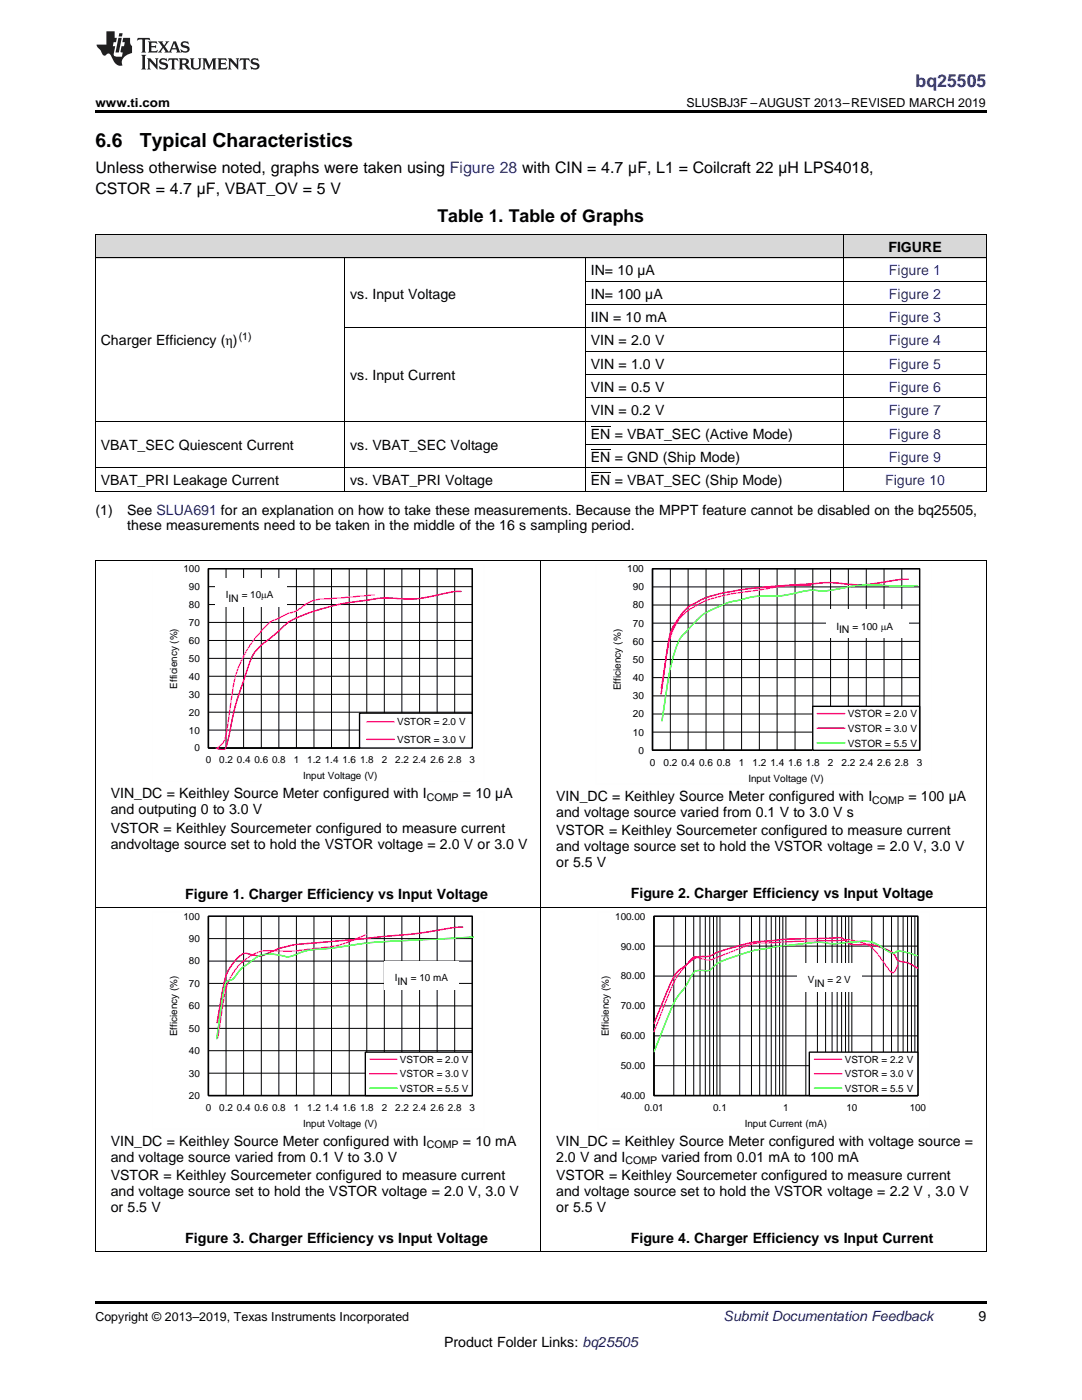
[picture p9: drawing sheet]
<svg xmlns="http://www.w3.org/2000/svg" width="216mm" height="279mm" viewBox="0 0 216 279" stroke-linecap="round" stroke-linejoin="round" font-family="sans-serif">
<defs><g id="words">
<g font-size="3.9">
<text x="19" y="29.3">6.6</text>
<text x="27.9" y="29.3">Typical Characteristics</text>
</g>
<text font-size="3.5" fill="#00f" x="182.7" y="17.3">bq25505</text>
<text font-size="3.5" x="87.3" y="44.3">Table 1. Table of Graphs</text>
<g font-size="3.2">
<text x="19" y="34.4">Unless otherwise noted, graphs were taken using Figure 28 with CIN = 4.7 µF, L1 = Coilcraft 22 µH LPS4018,</text>
<text x="19" y="38.7">CSTOR = 4.7 µF, VBAT_OV = 5 V</text>
</g>
<g font-size="2.8">
<text x="177.3" y="50.3">FIGURE</text>
<text x="69.9" y="59.6">vs. Input Voltage</text>
<text x="117.9" y="54.9">IN= 10 µA</text>
<text x="117.9" y="59.6">IN= 100 µA</text>
<text x="117.9" y="64.2">IIN = 10 mA</text>
<text x="20.1" y="68.9">Charger Efficiency (η)</text>
<text x="117.9" y="68.9">VIN = 2.0 V</text>
<text x="69.9" y="75.9">vs. Input Current</text>
<text x="117.9" y="73.6">VIN = 1.0 V</text>
<text x="117.9" y="78.2">VIN = 0.5 V</text>
<text x="117.9" y="82.9">VIN = 0.2 V</text>
<text x="20.1" y="89.9">VBAT_SEC Quiescent Current</text>
<text x="69.9" y="89.9">vs. VBAT_SEC Voltage</text>
<text x="117.9" y="87.5">EN = VBAT_SEC (Active Mode)</text>
<text x="117.9" y="92.2">EN = GND (Ship Mode)</text>
<text x="20.1" y="96.8">VBAT_PRI Leakage Current</text>
<text x="69.9" y="96.8">vs. VBAT_PRI Voltage</text>
<text x="117.9" y="96.8">EN = VBAT_SEC (Ship Mode)</text>
<text x="19" y="102.7">(1)</text>
<text x="25.4" y="102.7">See SLUA691 for an explanation on how to take these measurements. Because the MPPT feature cannot be disabled on the bq25505,</text>
<text x="25.4" y="105.9">these measurements need to be taken in the middle of the 16 s sampling period.</text>
<text x="22.1" y="159.3">VIN_DC = Keithley Source Meter configured with I</text>
<text x="92.4" y="159.3">= 10 µA</text>
<text x="111" y="159.8">VIN_DC = Keithley Source Meter configured with I</text>
<text x="181.3" y="159.8">= 100 µA</text>
<text x="22.1" y="162.5">and outputing 0 to 3.0 V</text>
<text x="22.1" y="166.2">VSTOR = Keithley Sourcemeter configured to measure current</text>
<text x="111" y="163">and voltage source varied from 0.1 V to 3.0 V s</text>
<text x="111" y="166.7">VSTOR = Keithley Sourcemeter configured to measure current</text>
<text x="22.1" y="169.4">andvoltage source set to hold the VSTOR voltage = 2.0 V or 3.0 V</text>
<text x="111" y="169.9">and voltage source set to hold the VSTOR voltage = 2.0 V, 3.0 V</text>
<text x="111" y="173.1">or 5.5 V</text>
<text x="37" y="179.5">Figure 1. Charger Efficiency vs Input Voltage</text>
<text x="125.9" y="179.2">Figure 2. Charger Efficiency vs Input Voltage</text>
<text x="22.1" y="228.6">VIN_DC = Keithley Source Meter configured with I</text>
<text x="22.1" y="231.8">and voltage source varied from 0.1 V to 3.0 V</text>
<text x="92.4" y="228.6">= 10 mA</text>
<text x="111" y="228.6">VIN_DC = Keithley Source Meter configured with voltage source =</text>
<text x="111" y="231.8">2.0 V and I</text>
<text x="132" y="231.8">varied from 0.01 mA to 100 mA</text>
<text x="22.1" y="235.5">VSTOR = Keithley Sourcemeter configured to measure current</text>
<text x="22.1" y="238.7">and voltage source set to hold the VSTOR voltage = 2.0 V, 3.0 V</text>
<text x="111" y="235.5">VSTOR = Keithley Sourcemeter configured to measure current</text>
<text x="111" y="238.7">and voltage source set to hold the VSTOR voltage = 2.2 V , 3.0 V</text>
<text x="22.1" y="241.9">or 5.5 V</text>
<text x="111" y="241.9">or 5.5 V</text>
<text x="37" y="248">Figure 3. Charger Efficiency vs Input Voltage</text>
<text x="125.9" y="248">Figure 4. Charger Efficiency vs Input Current</text>
<text x="195.3" y="263.6">9</text>
<text x="88.6" y="268.9">Product Folder Links: bq25505</text>
</g>
<g font-size="2.8" fill="#00f">
<text x="177.4" y="54.9">Figure 1</text>
<text x="177.4" y="59.6">Figure 2</text>
<text x="177.4" y="64.2">Figure 3</text>
<text x="177.4" y="68.9">Figure 4</text>
<text x="177.4" y="73.6">Figure 5</text>
<text x="177.4" y="78.2">Figure 6</text>
<text x="177.4" y="82.9">Figure 7</text>
<text x="177.4" y="87.5">Figure 8</text>
<text x="177.4" y="92.2">Figure 9</text>
<text x="176.6" y="96.8">Figure 10</text>
</g>
<text font-size="2.8" fill="#0000c8" x="144.4" y="263.6">Submit Documentation Feedback</text>
<g font-size="2.5">
<text x="19" y="21.4">www.ti.com</text>
<text x="137" y="21.4">SLUSBJ3F –AUGUST 2013–REVISED MARCH 2019</text>
<text x="19" y="263.6">Copyright © 2013–2019, Texas Instruments Incorporated</text>
</g>
<g font-size="2.1">
<text x="47.6" y="67.8">(1)</text>
<text x="45.6" y="120.1">IN</text>
<text x="167.5" y="126.4">IN</text>
<text x="85.2" y="159.8">COMP</text>
<text x="174.1" y="160.4">COMP</text>
<text x="79.3" y="196.5">IN</text>
<text x="162.5" y="196.9">IN</text>
<text x="85.2" y="229.2">COMP</text>
<text x="124.8" y="232.4">COMP</text>
</g>
<g font-size="2">
<text x="36.6" y="114.2">100</text>
<text x="37.7" y="117.8">90</text>
<text x="45.1" y="119.3">I</text>
<text x="48.2" y="119.3">= 10PA</text>
<text x="125.2" y="114.2">100</text>
<text x="126.3" y="117.8">90</text>
<text x="37.7" y="124.9">70</text>
<text x="37.7" y="121.3">80</text>
<text x="126.3" y="125.1">70</text>
<text x="126.3" y="121.4">80</text>
<text x="166.9" y="125.6">I</text>
<text x="170.1" y="125.6">= 100 P</text>
<text x="176.9" y="125.6">A</text>
<text x="37.7" y="128.5">60</text>
<text x="126.3" y="128.7">60</text>
<text x="35.3" y="137.5" transform="rotate(-90 35.3 137.5)">Efficiency (%)</text>
<text x="37.7" y="135.7">40</text>
<text x="37.7" y="132.1">50</text>
<text x="123.9" y="137.8" transform="rotate(-90 123.9 137.8)">Efficiency (%)</text>
<text x="126.3" y="135.9">40</text>
<text x="126.3" y="132.3">50</text>
<text x="37.7" y="142.8">20</text>
<text x="37.7" y="139.2">30</text>
<text x="126.3" y="143.2">20</text>
<text x="126.3" y="139.6">30</text>
<text x="169.2" y="143.1">VSTOR = 2.0 V</text>
<text x="37.7" y="146.4">10</text>
<text x="38.8" y="150">0</text>
<text x="79.2" y="144.8">VSTOR = 2.0 V</text>
<text x="79.2" y="148.3">VSTOR = 3.0 V</text>
<text x="126.3" y="146.8">10</text>
<text x="169.2" y="146.1">VSTOR = 3.0 V</text>
<text x="169.2" y="149">VSTOR = 5.5 V</text>
<text x="41.1" y="152.4">0</text>
<text x="43.8" y="152.4">0.2 0.4 0.6 0.8</text>
<text x="58.6" y="152.4">1</text>
<text x="60.5" y="155.5">Input Voltage (V)</text>
<text x="61.3" y="152.4">1.2 1.4 1.6 1.8</text>
<text x="76.2" y="152.4">2</text>
<text x="78.9" y="152.4">2.2 2.4 2.6 2.8</text>
<text x="93.7" y="152.4">3</text>
<text x="127.4" y="150.4">0</text>
<text x="129.7" y="152.9">0</text>
<text x="132.4" y="152.9">0.2 0.4 0.6 0.8</text>
<text x="147.4" y="152.9">1</text>
<text x="150.2" y="152.9">1.2 1.4 1.6 1.8</text>
<text x="165.2" y="152.9">2</text>
<text x="167.9" y="152.9">2.2 2.4 2.6 2.8</text>
<text x="183" y="152.9">3</text>
<text x="149.4" y="156">Input Voltage (V)</text>
<text x="36.6" y="183.5">100</text>
<text x="122.8" y="183.5">100.00</text>
<text x="37.7" y="188">90</text>
<text x="123.9" y="189.5">90.00</text>
<text x="37.7" y="197">70</text>
<text x="37.7" y="192.5">80</text>
<text x="78.8" y="195.8">I</text>
<text x="82" y="195.8">= 10 mA</text>
<text x="123.9" y="195.5">80.00</text>
<text x="161.2" y="196.2">V</text>
<text x="165.1" y="196.2">= 2 V</text>
<text x="37.7" y="201.4">60</text>
<text x="123.9" y="201.4">70.00</text>
<text x="35.3" y="206.8" transform="rotate(-90 35.3 206.8)">Efficiency (%)</text>
<text x="37.7" y="205.9">50</text>
<text x="121.5" y="206.8" transform="rotate(-90 121.5 206.8)">Efficiency (%)</text>
<text x="123.9" y="207.4">60.00</text>
<text x="37.7" y="214.9">30</text>
<text x="37.7" y="210.4">40</text>
<text x="79.8" y="212.1">VSTOR = 2.0 V</text>
<text x="79.8" y="215">VSTOR = 3.0 V</text>
<text x="123.9" y="213.4">50.00</text>
<text x="168.6" y="212.1">VSTOR = 2.2 V</text>
<text x="168.6" y="215">VSTOR = 3.0 V</text>
<text x="37.7" y="219.3">20</text>
<text x="41.1" y="221.7">0</text>
<text x="43.8" y="221.7">0.2 0.4 0.6 0.8</text>
<text x="58.6" y="221.7">1</text>
<text x="61.3" y="221.7">1.2 1.4 1.6 1.8</text>
<text x="76.2" y="221.7">2</text>
<text x="78.9" y="221.7">2.2 2.4 2.6 2.8</text>
<text x="79.8" y="217.9">VSTOR = 5.5 V</text>
<text x="93.7" y="221.7">3</text>
<text x="123.9" y="219.3">40.00</text>
<text x="128.6" y="221.7">0.01</text>
<text x="142.3" y="221.7">0.1</text>
<text x="156.3" y="221.7">1</text>
<text x="168.6" y="217.9">VSTOR = 5.5 V</text>
<text x="168.9" y="221.7">10</text>
<text x="181.5" y="221.7">100</text>
<text x="60.5" y="224.9">Input Voltage (V)</text>
<text x="148.6" y="224.9">Input Current (mA)</text>
</g>
</g></defs>
<g fill="#d8d8d8">
<path d="M19 46.9h49.8v4.6h-49.8z"/>
<path d="M68.8 46.9h48v4.6h-48z"/>
<path d="M116.8 46.9h51.6v4.6h-51.6z"/>
<path d="M168.4 46.9h28.4v4.6h-28.4z"/>
</g>
<path d="M19 249.7l.2 .1zM196.7 249.7l.1 .1zM19 259.7h177.8v.5h-177.8z" fill="#000"/>
<g fill="none" stroke="#000" stroke-width=".2">
<path d="M19.1 181.2v68.6M41.6 182.9h52.6v35.7h-52.6zM41.6 196.3h52.6M41.6 191.8h52.6M41.6 187.3h52.6M45.1 182.9v35.7M48.6 182.9v35.7M52.1 182.9v35.7M55.6 182.9v35.7M59.1 182.9v35.7M62.6 182.9v35.7M66.1 182.9v35.7"/>
<path d="M69.7 182.9v35.7M73.2 182.9v35.7M76.7 182.9v35.7M80.2 182.9v35.7M83.7 182.9v35.7M87.2 182.9v35.7M90.7 182.9v35.7M107.9 181.2v68.6M196.8 181.2v68.6M41.6 214.2h52.6M41.6 209.7h52.6M41.6 205.2h52.6"/>
<path d="M41.6 200.7h52.6M19 249.7h177.8"/>
</g>
<path d="M41.6 182.8h52.6v35.8h-52.6zM41.6 182.8v35.8h52.6" fill="none" stroke="#000" stroke-width=".27"/>
<path d="M73.1 186.6l-1.4 .5a21.4 21.4 0 0 1-9.2 2.2 38.7 38.7 0 0 1-9.5 .4 9.8 9.8 0 0 0-7.2 5.7 33.3 33.3 0 0 0-1.9 8.6l-.4 3.2" fill="none" stroke="#f0f" stroke-width=".27"/>
<path d="M92.3 185l-1.3 .1a127.2 127.2 0 0 1-16.4 2l-8.4 .8a56.5 56.5 0 0 0-9.3 1.1l-1.4 .3-1 .5a5 5 0 0 1-4.2 .7 2.26 2.26 0 0 0-3.2 1 9.6 9.6 0 0 0-2.6 5.9l-1.2 6.7" fill="none" stroke="#f00" stroke-width=".27"/>
<path d="M94.6 187l-11.8 .6a106 106 0 0 0-17.2 1.7 16.5 16.5 0 0 0-7.7 1.6l-.6 .1-1.5-.4a5.9 5.9 0 0 0-6 1.5 7.7 7.7 0 0 0-3 3l-.6 .5a1.59 1.59 0 0 0-1.5 1.6l-1.4 10.1" fill="none" stroke="#0f0" stroke-width=".27"/>
<path d="M72.9 210h21.4v8.7h-21.4z" fill-rule="evenodd" fill="#fff"/>
<path d="M72.9 210h21.3v8.6h-21.3z" fill="none" stroke="#000" stroke-width=".27"/>
<path d="M73.8 211.4h5.4" fill="none" stroke="#f0f" stroke-width=".27"/>
<path d="M73.8 214.3h5.4" fill="none" stroke="#f00" stroke-width=".27"/>
<path d="M73.8 217.2h5.4" fill="none" stroke="#0f0" stroke-width=".27"/>
<path d="M30.4 182h66.3v43.4h-66.3z" fill="none" stroke="#fefefe" stroke-width=".2" stroke-dasharray=".3 .1" stroke-linecap="butt"/>
<path d="M76.8 191.8h14.8v5.7h-14.8z" fill-rule="evenodd" fill="#fff"/>
<g fill="none" stroke="#000" stroke-width=".2">
<path d="M130.5 182.9h52.6v35.7h-52.6zM130.5 194.8h52.6M130.5 188.8h52.6M134.4 182.9v35.7M136.8 182.9v35.7M138.4 182.9v35.7M139.7 182.9v35.7M140.7 182.9v35.7M141.6 182.9v35.7M142.4 182.9v35.7M143 182.9v35.7M143.7 182.9v35.7"/>
<path d="M147.6 182.9v35.7M149.9 182.9v35.7M151.6 182.9v35.7M152.9 182.9v35.7M153.9 182.9v35.7M154.8 182.9v35.7M155.6 182.9v35.7M156.2 182.9v35.7M156.8 182.9v35.7M160.8 182.9v35.7M163.1 182.9v35.7M164.7 182.9v35.7"/>
<path d="M166 182.9v35.7M167 182.9v35.7M167.9 182.9v35.7M168.7 182.9v35.7M169.4 182.9v35.7M170 182.9v35.7M174 182.9v35.7M176.3 182.9v35.7M177.9 182.9v35.7M179.2 182.9v35.7M180.2 182.9v35.7M181.1 182.9v35.7"/>
<path d="M181.9 182.9v35.7M182.6 182.9v35.7M130.5 212.7h52.6M130.5 206.7h52.6M130.5 200.7h52.6"/>
</g>
<path d="M130.5 182.8h52.6v35.8h-52.6zM130.5 182.8v35.8h52.6" fill="none" stroke="#000" stroke-width=".27"/>
<path d="M179.2 192.6l-.5 1.1-.5 .4a3.4 3.4 0 0 1-1.6-1.6l-1.1-1.6a7.5 7.5 0 0 0-6.9-3.3l-13.8 .5a16.4 16.4 0 0 0-9 1.9l-.8 .3a13.1 13.1 0 0 1-3.8 1.3l-1.9-.5a1 1 0 0 0-1.5 .4l-1 1.3a14.5 14.5 0 0 0-3.4 5.7l-2.9 7.4" fill="none" stroke="#f0f" stroke-width=".27"/>
<path d="M183.1 193.2l-.3-.2a6.4 6.4 0 0 0-3.3-1.2 1.57 1.57 0 0 1-.9-1.1 5.8 5.8 0 0 0-3.4-1.8 12.4 12.4 0 0 0-4.8-.4 5.5 5.5 0 0 1-2.5-1.3l-.7-.1-2.9 .2a111.8 111.8 0 0 0-14.4 .8l-2.3 .6a21.7 21.7 0 0 0-6 2.1l-.4 .1a4.7 4.7 0 0 0-4.4 1.8 6.3 6.3 0 0 0-3 3.6l-3.3 8" fill="none" stroke="#f00" stroke-width=".27"/>
<path d="M183.1 190.8l-1.2-.4a7.7 7.7 0 0 0-3-.5 1.01 1.01 0 0 1-1.4 .1 9.7 9.7 0 0 0-4.7-2.2l-4.9 .4a10.6 10.6 0 0 1-4.1-.1l-9 .8a41.9 41.9 0 0 0-9.8 2.5 7.4 7.4 0 0 0-3.4 2.2l-1.2 .1a2.12 2.12 0 0 0-2.7 1.6 14.5 14.5 0 0 1-2.5 3.6 97.7 97.7 0 0 0-4.7 11" fill="none" stroke="#0f0" stroke-width=".27"/>
<path d="M161.5 210h21.7v8.7h-21.7z" fill-rule="evenodd" fill="#fff"/>
<path d="M161.5 210h21.6v8.6h-21.6z" fill="none" stroke="#000" stroke-width=".27"/>
<path d="M162.5 211.4h5.5" fill="none" stroke="#f0f" stroke-width=".27"/>
<path d="M162.5 214.3h5.5" fill="none" stroke="#f00" stroke-width=".27"/>
<path d="M162.5 217.2h5.5" fill="none" stroke="#0f0" stroke-width=".27"/>
<path d="M119.3 182h66.3v43.4h-66.3z" fill="none" stroke="#fefefe" stroke-width=".2" stroke-dasharray=".3 .1" stroke-linecap="butt"/>
<path d="M159.1 192.2h12.9v5.7h-12.9z" fill-rule="evenodd" fill="#fff"/>
<g fill="none" stroke="#000" stroke-width=".2">
<path d="M19.1 111.9v69.3M107.9 111.9v69.3M130.2 113.5h53.3v36.2h-53.3M130.2 117.1h53.3M133.8 113.5v36.2M137.3 113.5v36.2M140.9 113.5v36.2M144.4 113.5v36.2M148 113.5v36.2M151.5 113.5v36.2M155.1 113.5v36.2M158.6 113.5v36.2"/>
<path d="M162.2 113.5v36.2M165.7 113.5v36.2M169.3 113.5v36.2M172.9 113.5v36.2M176.4 113.5v36.2M179.9 113.5v36.2M196.8 111.9v69.3M130.2 138.9h53.3M130.2 135.2h53.3M130.2 131.6h53.3M130.2 128h53.3M130.2 124.4h53.3"/>
<path d="M130.2 120.7h53.3M130.2 146.1h53.3M130.2 142.5h53.3M19 181.2h177.8"/>
</g>
<path d="M130.2 113.5h53.3v36.2h-53.3zM130.2 113.5v36.2h53.3" fill="none" stroke="#000" stroke-width=".28"/>
<path d="M161.8 116.8h-1.5a49.7 49.7 0 0 0-10.2 1.1l-4.7 .7a17.4 17.4 0 0 0-9.2 4.1 13.2 13.2 0 0 0-3.1 7.5l-1.1 7.1" fill="none" stroke="#f0f" stroke-width=".28"/>
<path d="M181.2 115.6l-1.8 .1-2 .3a27 27 0 0 1-11.1 .3h-2l-9.2 .7a61.7 61.7 0 0 0-14.4 2.3l-1.3 .7a8.3 8.3 0 0 0-4.4 3.9 10 10 0 0 0-1.8 5.5l-1.3 9.1" fill="none" stroke="#f00" stroke-width=".28"/>
<path d="M183 116.9l-2.8 .1-2.9-.1a29 29 0 0 0-10.9 .8 19.6 19.6 0 0 1-4.9 .1l-1.3 .2a25 25 0 0 1-8.7 1h-.7a30.5 30.5 0 0 0-7.4 2.1 11.2 11.2 0 0 0-5.6 4l-.3 .3a8.3 8.3 0 0 0-2.9 4.9l-1.1 4.1-1.4 9.5" fill="none" stroke="#0f0" stroke-width=".28"/>
<path d="M162.2 141h21.3v8.8h-21.3z" fill-rule="evenodd" fill="#fff"/>
<path d="M162.2 141h21.3v8.7h-21.3z" fill="none" stroke="#000" stroke-width=".28"/>
<path d="M163.1 142.4h5.5" fill="none" stroke="#f0f" stroke-width=".28"/>
<path d="M163.1 145.3h5.5" fill="none" stroke="#f00" stroke-width=".28"/>
<path d="M163.1 148.3h5.5" fill="none" stroke="#0f0" stroke-width=".28"/>
<path d="M118.8 112.6h67.1v43.9h-67.1z" fill="none" stroke="#fefefe" stroke-width=".2" stroke-dasharray=".3 .1" stroke-linecap="butt"/>
<path d="M164.9 121.6h16.5v5.8h-16.5z" fill-rule="evenodd" fill="#fff"/>
<g fill="none" stroke="#000" stroke-width=".2">
<path d="M41.6 113.5h52.6v35.8h-52.6zM41.6 117.1h52.6M45.1 113.5v35.8M48.6 113.5v35.8M52.1 113.5v35.8M55.6 113.5v35.8M59.1 113.5v35.8M62.6 113.5v35.8M66.1 113.5v35.8M69.7 113.5v35.8M73.2 113.5v35.8M76.7 113.5v35.8"/>
<path d="M80.2 113.5v35.8M83.7 113.5v35.8M87.2 113.5v35.8M90.7 113.5v35.8M41.6 138.6h52.6M41.6 135h52.6M41.6 131.4h52.6M41.6 127.8h52.6M41.6 124.2h52.6M41.6 120.6h52.6M41.6 145.7h52.6M41.6 142.1h52.6"/>
</g>
<path d="M41.6 113.5h52.6v35.8h-52.6zM41.6 113.5v35.8h52.6" fill="none" stroke="#000" stroke-width=".27"/>
<path d="M74.7 118.7l-7 .6a18.9 18.9 0 0 0-5.7 .8l-.6 .3a8.7 8.7 0 0 1-3.4 1.9l-2.1 .9a6.9 6.9 0 0 0-3.8 2.9 22.6 22.6 0 0 0-6 13.8l-.8 5.8a4.5 4.5 0 0 1-1.2 2.9l-.7 .7" fill="none" stroke="#f0f" stroke-width=".27"/>
<path d="M92 118a24.5 24.5 0 0 0-6.3 1.1 26.7 26.7 0 0 1-8.4 .2 57.8 57.8 0 0 0-16.7 3.4l-.6 .2a10.9 10.9 0 0 0-4.8 3.4l-1 .9a10.7 10.7 0 0 0-5.1 7.1 70.2 70.2 0 0 0-3.7 13.7 1.93 1.93 0 0 1-.7 1.6M43 149.3l1 .3" fill="none" stroke="#f00" stroke-width=".27"/>
<path d="M71.7 142.3h22.6v7h-22.6z" fill-rule="evenodd" fill="#fff"/>
<path d="M71.7 142.3h22.5v7h-22.5z" fill="none" stroke="#000" stroke-width=".27"/>
<path d="M73.2 144.1h5.4" fill="none" stroke="#f0f" stroke-width=".27"/>
<path d="M73.2 147.6h5.4" fill="none" stroke="#f00" stroke-width=".27"/>
<path d="M30.4 112.6h66.3v43.4h-66.3z" fill="none" stroke="#fefefe" stroke-width=".2" stroke-dasharray=".3 .1" stroke-linecap="butt"/>
<path d="M43 115.4h14.3v5.7h-14.3z" fill-rule="evenodd" fill="#fff"/>
<g fill="none" stroke="#000" stroke-width=".2">
<path d="M19 51.5h177.8M19 46.8h177.8M19.1 46.9v51.2M68.8 51.5v46.6M116.8 51.5v46.6M116.8 56.1h80M168.3 46.9v51.2M196.8 46.9v51.2M68.8 65.5h128M116.8 79.4h80M116.8 74.8h80M116.8 70.1h80"/>
<path d="M116.8 60.8h80M19 98.1h177.8M19 93.4h177.8M19 84.1h177.8M116.8 88.7h80M19 111.8h177.8"/>
</g>
<path d="M19 22h177.8v.5h-177.8z" fill="#000"/>
<g fill="#231f20">
<path d="M27.5 7.6l-.1 .5 .4-.2h.6v.1v2.1l-.2 .4h1l-.3-.4v-2.1l.1-.1h.5l.5 .2-.2-.5zM29.5 8.3l.2 .3v1.5l-.2 .4h1.8l.2-.6a1.04 1.04 0 0 1-1.3 .2v-.7h.6l.3 .2v-.6l-.3 .2h-.6v-.6l.8-.1 .4 .3-.2-.5zM31.5 8.3l.9 1.1-.9 1.1h.8l-.2-.2 .5-.7 .4 .7-.2 .2h1.5l-.1-.2 .1-.4h.9l.1 .4-.2 .2h1l-.3-.3-.7-1.9h-.5l-.9 2-.8-1 .9-1h-.8l.1 .3-.3 .5-.4-.6 .2-.2zM34.7 8.6l.4 1h-.7zM36.3 8.4a.63 .63 0 0 0-.2 .7 .63 .63 0 0 0 .6 .4l.6 .2 .1 .2a.75 .75 0 0 1-.7 .4 .75 .75 0 0 1-.6-.5l.1 .7 .1-.1a1.11 1.11 0 0 0 1.5-.6 1.13 1.13 0 0 0-1.2-.8l-.1-.4a1.04 1.04 0 0 1 1.2 .2l-.2-.5-.1 .1-.5-.2zM28.2 10.9l.2 .4v2.2l-.2 .4h1l-.3-.4v-2.2l.3-.4zM29.3 11.6l.3 .4v1.5l-.3 .4h.8l-.2-.4v-1.3l1.5 1.7v-1.9l.2-.4h-.7l.2 .4v.9l-1.1-1.3zM32 11.8a.62 .62 0 0 0-.2 .7 .62 .62 0 0 0 .6 .4l.6 .1 .1 .3a.76 .76 0 0 1-.7 .3 .76 .76 0 0 1-.6-.4l.1 .7 .1-.1a1.11 1.11 0 0 0 1.5-.6 1.13 1.13 0 0 0-1.2-.8l-.1-.4a1.04 1.04 0 0 1 1.2 .2l-.2-.6-.1 .1-.5-.1zM33.7 11.6l-.2 .6a.61 .61 0 0 1 .8-.3v1.6l-.2 .4h.9l-.2-.4v-1.6a.63 .63 0 0 1 .8 .3l-.2-.6zM35.6 11.6l.3 .4v1.5l-.3 .4h1l-.2-.2v-.8l.5 .2a.76 .76 0 0 0 1.2 .7l-1-1a.58 .58 0 0 0 .6-.5 .58 .58 0 0 0-.5-.6zM36.4 11.9h.1a.45 .45 0 0 1 .5 .1 .45 .45 0 0 1 .1 .5l-.7 .2zM37.9 11.6l.2 .2a2.17 2.17 0 0 0 .3 1.9 .99 .99 0 0 0 1.6-.6v-1.1l.2-.4h-.7l.2 .2a1.92 1.92 0 0 1-.2 1.8 .6 .6 0 0 1-.9-.5v-1.1l.2-.4zM40.4 11.6l.2 .4v1.5l-.2 .4h.7l-.2-.4v-1.4l.8 1.8 .8-1.8v1.4l-.2 .4h.9l-.2-.4v-1.5l.2-.4h-.8l-.6 1.5-.6-1.5zM43.4 11.6l.2 .4v1.5l-.2 .4h1.8l.2-.6a1.04 1.04 0 0 1-1.3 .1v-.6h.5l.4 .2v-.6l-.4 .2h-.5v-.7h.8l.3 .3-.1-.6zM45.5 11.6l.2 .4v1.5l-.2 .4h.7l-.2-.4v-1.3l1.5 1.7v-1.9l.2-.4h-.7l.2 .4v.9l-1.1-1.3zM47.9 11.6l-.1 .6a.61 .61 0 0 1 .8-.3v1.6l-.3 .4h1l-.3-.4 .1-1.6a.63 .63 0 0 1 .7 .3l-.1-.6zM50.2 11.8a.62 .62 0 0 0-.2 .7 .62 .62 0 0 0 .6 .4l.6 .1 .2 .3a.76 .76 0 0 1-.8 .3 .76 .76 0 0 1-.6-.4l.1 .7 .2-.1a1.11 1.11 0 0 0 1.5-.6 1.13 1.13 0 0 0-1.3-.8l-.1-.4a1.04 1.04 0 0 1 1.2 .2l-.1-.6-.2 .1-.5-.1z"/>
<path d="M21.2 6.3v2.6h-1.9l.1 .4 .7 .9a.91 .91 0 0 0 1 .8 .56 .56 0 0 1 .5-.3 .56 .56 0 0 1 .5 .3l.4 .8a1.53 1.53 0 0 0 1.9 1.2 1.54 1.54 0 0 1 1-2.1l.9-.3v-1.4a1.52 1.52 0 0 1-.3-1.6h-1.4l-.2 .8h.5l-.2 .8h-.4l-.2 1v.2l.4 .1-.2 .8a1.93 1.93 0 0 1-1.6-.3l.3-1.8h-.5l.2-.8h.4l.2-.8h-.4v-1.3zM23.6 7.6l-.6 2.9h.7l.6-2.9zM23.8 6.6l-.1 .7h.6l.2-.7z"/>
</g>
<path d="M117.9 94.4h3.9M117.9 89.7h3.9M117.9 85h3.9" fill="none" stroke="#000" stroke-width=".2"/>
<use href="#words"/>
</svg>
